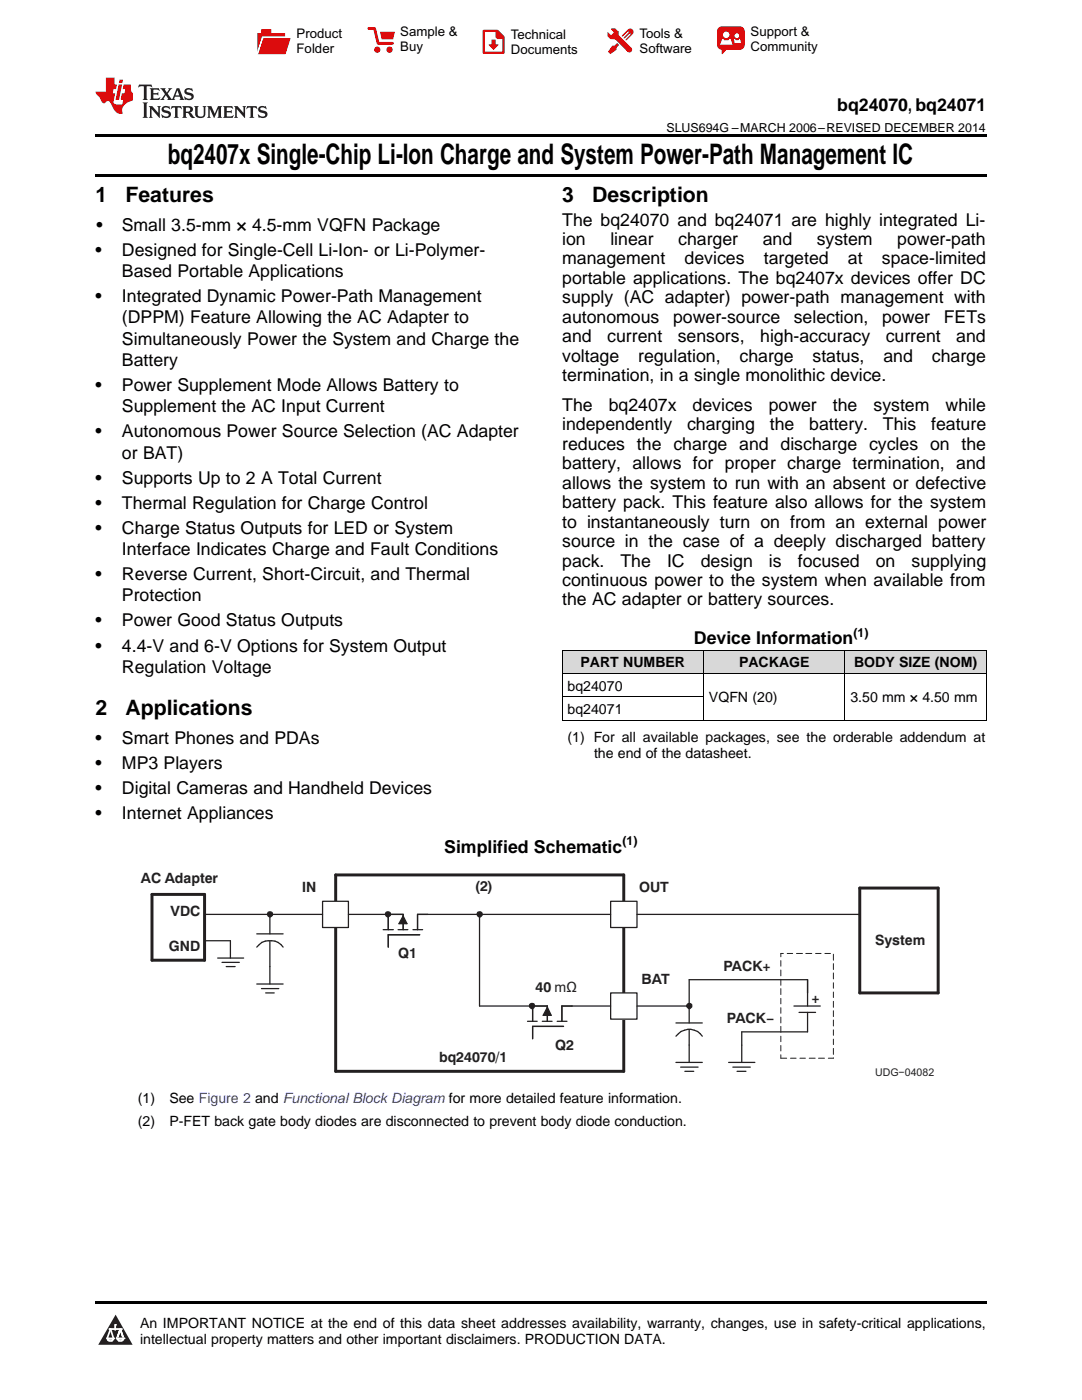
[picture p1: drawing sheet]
<svg xmlns="http://www.w3.org/2000/svg" width="216mm" height="279mm" viewBox="0 0 216 279" stroke-linecap="round" stroke-linejoin="round" font-family="sans-serif">
<defs><g id="words">
<text font-size="5.6" x="33.5" y="32.8">bq2407x Single-Chip Li-Ion Charge and System Power-Path Management IC</text>
<g font-size="4.2">
<text x="19" y="40.4">1</text>
<text x="25" y="40.4">Features</text>
<text x="112.2" y="40.4">3</text>
<text x="118.2" y="40.4">Description</text>
<text x="19" y="142.7">2</text>
<text x="25" y="142.7">Applications</text>
</g>
<g font-size="3.5">
<text x="167.1" y="22.2">bq24070, bq24071</text>
<text x="19.2" y="46.1">•</text>
<text x="24.3" y="46.1">Small 3.5-mm × 4.5-mm VQFN Package</text>
<text x="112.2" y="45">The bq24070 and bq24071 are highly integrated Li-</text>
<text x="19" y="51.1">•</text>
<text x="24.3" y="51.1">Designed for Single-Cell Li-Ion- or Li-Polymer-</text>
<text x="112.2" y="48.9">ion</text>
<text x="112.2" y="52.8">management</text>
<text x="121.8" y="48.9">linear</text>
<text x="135.3" y="48.9">charger</text>
<text x="136.6" y="52.8">devices</text>
<text x="152.2" y="48.9">and</text>
<text x="152.4" y="52.8">targeted</text>
<text x="163" y="48.9">system</text>
<text x="169.2" y="52.8">at</text>
<text x="176" y="52.8">space-limited</text>
<text x="179" y="48.9">power-path</text>
<text x="24.3" y="55.3">Based Portable Applications</text>
<text x="112.2" y="56.7">portable applications. The bq2407x devices offer DC</text>
<text x="19" y="60.3">•</text>
<text x="24.3" y="60.3">Integrated Dynamic Power-Path Management</text>
<text x="24.3" y="64.6">(DPPM) Feature Allowing the AC Adapter to</text>
<text x="112.2" y="60.5">supply (AC adapter) power-path management with</text>
<text x="112.2" y="64.4">autonomous</text>
<text x="134.3" y="64.4">power-source</text>
<text x="158.4" y="64.4">selection,</text>
<text x="176" y="64.4">power</text>
<text x="188.3" y="64.4">FETs</text>
<text x="24.3" y="68.8">Simultaneously Power the System and Charge the</text>
<text x="112.2" y="68.3">and</text>
<text x="121.2" y="68.3">current</text>
<text x="135.3" y="68.3">sensors,</text>
<text x="151.7" y="68.3">high-accuracy</text>
<text x="176.7" y="68.3">current</text>
<text x="190.8" y="68.3">and</text>
<text x="24.3" y="73">Battery</text>
<text x="112.2" y="72.2">voltage</text>
<text x="112.2" y="76.1">termination, in a single monolithic device.</text>
<text x="127.3" y="72.2">regulation,</text>
<text x="147.6" y="72.2">charge</text>
<text x="162.1" y="72.2">status,</text>
<text x="176.3" y="72.2">and</text>
<text x="185.9" y="72.2">charge</text>
<text x="19" y="78">•</text>
<text x="24.3" y="78">Power Supplement Mode Allows Battery to</text>
<text x="24.3" y="82.3">Supplement the AC Input Current</text>
<text x="112.2" y="82">The</text>
<text x="121.5" y="82">bq2407x</text>
<text x="138.2" y="82">devices</text>
<text x="153.4" y="82">power</text>
<text x="166.2" y="82">the</text>
<text x="174.3" y="82">system</text>
<text x="188.7" y="82">while</text>
<text x="19" y="87.3">•</text>
<text x="24.3" y="87.3">Autonomous Power Source Selection (AC Adapter</text>
<text x="112.2" y="85.9">independently</text>
<text x="112.2" y="89.8">reduces the charge and discharge cycles on the</text>
<text x="137.1" y="85.9">charging</text>
<text x="153.6" y="85.9">the</text>
<text x="161.5" y="85.9">battery.</text>
<text x="176.2" y="85.9">This</text>
<text x="185.8" y="85.9">feature</text>
<text x="24.3" y="91.5">or BAT)</text>
<text x="112.2" y="93.7">battery, allows for proper charge termination, and</text>
<text x="19" y="96.5">•</text>
<text x="19" y="101.5">•</text>
<text x="24.3" y="96.5">Supports Up to 2 A Total Current</text>
<text x="24.3" y="101.5">Thermal Regulation for Charge Control</text>
<text x="112.2" y="97.5">allows the system to run with an absent or defective</text>
<text x="112.2" y="101.4">battery pack. This feature also allows for the system</text>
<text x="19" y="106.5">•</text>
<text x="24.3" y="106.5">Charge Status Outputs for LED or System</text>
<text x="112.2" y="105.3">to instantaneously turn on from an external power</text>
<text x="24.3" y="110.8">Interface Indicates Charge and Fault Conditions</text>
<text x="112.2" y="109.2">source in the case of a deeply discharged battery</text>
<text x="112.2" y="113.1">pack.</text>
<text x="123.8" y="113.1">The</text>
<text x="133.1" y="113.1">IC</text>
<text x="139.8" y="113.1">design</text>
<text x="153.4" y="113.1">is</text>
<text x="159.2" y="113.1">focused</text>
<text x="174.8" y="113.1">on</text>
<text x="181.9" y="113.1">supplying</text>
<text x="19" y="115.8">•</text>
<text x="24.3" y="115.8">Reverse Current, Short-Circuit, and Thermal</text>
<text x="112.2" y="116.9">continuous power to the system when available from</text>
<text x="19" y="125">•</text>
<text x="24.3" y="120">Protection</text>
<text x="24.3" y="125">Power Good Status Outputs</text>
<text x="112.2" y="120.8">the AC adapter or battery sources.</text>
<text x="19" y="130">•</text>
<text x="24.3" y="130">4.4-V and 6-V Options for System Output</text>
<text x="138.5" y="128.6">Device Information</text>
<text x="24.3" y="134.3">Regulation Voltage</text>
<text x="19" y="148.4">•</text>
<text x="24.3" y="148.4">Smart Phones and PDAs</text>
<text x="19" y="153.4">•</text>
<text x="24.3" y="153.4">MP3 Players</text>
<text x="19" y="158.4">•</text>
<text x="24.3" y="158.4">Digital Cameras and Handheld Devices</text>
<text x="19" y="163.4">•</text>
<text x="24.3" y="163.4">Internet Appliances</text>
<text x="88.7" y="170.1">Simplified Schematic</text>
</g>
<g font-size="2.8">
<text x="113.2" y="137.9">bq24070</text>
<text x="115.8" y="133.2">PART NUMBER</text>
<text x="147.5" y="133.2">PACKAGE</text>
<text x="170.4" y="133.2">BODY SIZE (NOM)</text>
<text x="113.2" y="142.5">bq24071</text>
<text x="141.5" y="140.2">VQFN (20)</text>
<text x="169.7" y="140.2">3.50 mm × 4.50 mm</text>
<text x="113.2" y="148">(1) For all available packages, see the orderable addendum at</text>
<text x="118.5" y="151.2">the end of the datasheet.</text>
<text x="27.5" y="220.1">(1)</text>
<text x="33.8" y="220.1">See Figure 2 and Functional Block Diagram for more detailed feature information.</text>
<text x="27.5" y="224.7">(2)</text>
<text x="33.8" y="224.7">P-FET back gate body diodes are disconnected to prevent body diode conduction.</text>
<text x="27.9" y="265">An IMPORTANT NOTICE at the end of this data sheet addresses availability, warranty, changes, use in safety-critical applications,</text>
<text x="27.9" y="268.2">intellectual property matters and other important disclaimers. PRODUCTION DATA.</text>
</g>
<g font-size="2.8" fill="#231f20">
<text x="28.1" y="176.1">AC Adapter</text>
<text x="60.3" y="178.1">IN</text>
<text x="94.8" y="177.8">(2)</text>
<text x="127.5" y="178.1">OUT</text>
<text x="34" y="182.8">VDC</text>
<text x="33.7" y="189.8">GND</text>
<text x="79.4" y="191.2">Q1</text>
<text x="174.6" y="188.6">System</text>
<text x="106.9" y="197.9">40 mΩ</text>
<text x="128" y="196.4">BAT</text>
<text x="144.4" y="193.7">PACK+</text>
<text x="161.9" y="200.3">+</text>
<text x="110.7" y="209.5">Q2</text>
<text x="145" y="204.3">PACK−</text>
<text x="87.6" y="212">bq24070/1</text>
</g>
<g font-size="2.6">
<text x="59.2" y="7.6">Product</text>
<text x="59.2" y="10.6">Folder</text>
<text x="79.9" y="7.3">Sample &amp;</text>
<text x="79.9" y="10.2">Buy</text>
<text x="101.9" y="7.8">Technical</text>
<text x="101.9" y="10.8">Documents</text>
<text x="127.6" y="7.6">Tools &amp;</text>
<text x="127.6" y="10.6">Software</text>
<text x="149.8" y="7.2">Support &amp;</text>
<text x="149.8" y="10.2">Community</text>
</g>
<g font-size="2.5">
<text x="133" y="26.3">SLUS694G –MARCH 2006–REVISED DECEMBER 2014</text>
<text x="170.3" y="127.1">(1)</text>
<text x="124.2" y="168.7">(1)</text>
</g>
<text font-size="2.1" fill="#231f20" x="174.6" y="214.8">UDG−04082</text>
</g></defs>
<g fill="#d8d8d8">
<path d="M112.2 129.8h28.2v4.7h-28.2z"/>
<path d="M140.4 129.8h28.2v4.7h-28.2z"/>
<path d="M168.6 129.8h28.2v4.7h-28.2z"/>
</g>
<path d="M23.1 262.4l3.4 6h-6.9z" fill="#231f20"/>
<path d="M21.4 267.1h1.2l-.3 .5h-.3a.55 .55 0 0 1-.6-.5z" fill-rule="evenodd" fill="#fff"/>
<path d="M21.4 267.1h1.2l-.3 .5h-.3a.55 .55 0 0 1-.6-.5z" fill="none" stroke="#231f20" stroke-width=".34"/>
<path d="M21.4 267.1l1.2 .1-.3 .4h-.5z" fill="none" stroke="#fff" stroke-width=".34"/>
<path d="M23 265.3h.1" fill="none" stroke="#fff" stroke-width=".34"/>
<path d="M23 264.4v.9z" fill="#fff"/>
<path d="M23 264.4v.9z" fill="none" stroke="#fff" stroke-width=".34"/>
<circle cx="23" cy="264.4" r=".17" fill="#fff"/>
<path d="M21.9 265.2h.1" fill="none" stroke="#fff" stroke-width=".34"/>
<path d="M21.9 265.2h2.3z" fill="#fff"/>
<path d="M21.9 265.2h2.3z" fill="none" stroke="#fff" stroke-width=".34"/>
<circle cx="24.2" cy="265.2" r=".17" fill="#fff"/>
<path d="M23.3 267.1h.1" fill="none" stroke="#fff" stroke-width=".34"/>
<path d="M24 265.2l-.7 1.9z" fill="#fff"/>
<path d="M24 265.2l-.7 1.9z" fill="none" stroke="#fff" stroke-width=".34"/>
<path d="M24 265.2l.7 1.9z" fill="#fff"/>
<path d="M24 265.2l.7 1.9z" fill="none" stroke="#fff" stroke-width=".34"/>
<path d="M24.6 267.1h.1" fill="none" stroke="#fff" stroke-width=".34"/>
<circle cx="21.4" cy="267.1" r=".17" fill="#fff"/>
<path d="M22.1 265.2l-.7 1.9z" fill="#fff"/>
<path d="M22.1 265.2l-.7 1.9z" fill="none" stroke="#fff" stroke-width=".34"/>
<path d="M22.1 265.2l.5 1.9z" fill="#fff"/>
<path d="M22.1 265.2l.5 1.9z" fill="none" stroke="#fff" stroke-width=".34"/>
<circle cx="22.6" cy="267.1" r=".17" fill="#fff"/>
<path d="M23.4 267.1h1.3a.65 .65 0 0 1-.7 .5 .65 .65 0 0 1-.6-.5z" fill-rule="evenodd" fill="#fff"/>
<path d="M23.4 267.1h1.3a.65 .65 0 0 1-.7 .5 .65 .65 0 0 1-.6-.5z" fill="none" stroke="#231f20" stroke-width=".34"/>
<path d="M23.4 267.1h1.3l-.4 .5h-.6z" fill="none" stroke="#fff" stroke-width=".34"/>
<path d="M23.3 267.1h.1" fill="none" stroke="#fff" stroke-width=".34"/>
<circle cx="24.7" cy="267.1" r=".17" fill="#fff"/>
<path d="M19 259.7h177.8v.5h-177.8z" fill="#000"/>
<path d="M67 174.6h57.5v39.2h-57.5z" fill="none" stroke="#231f20" stroke-width=".59"/>
<path d="M64.4 179.9h5.1v5.2h-5.1z" fill-rule="evenodd" fill="#fff"/>
<path d="M64.4 179.9h5.1v5.2h-5.1z" fill="none" stroke="#231f20" stroke-width=".25"/>
<path d="M121.8 179.9h5.3v5.2h-5.3z" fill-rule="evenodd" fill="#fff"/>
<path d="M121.8 179.9h5.3v5.2h-5.3z" fill="none" stroke="#231f20" stroke-width=".25"/>
<path d="M121.8 198.2h5.3v5.2h-5.3z" fill-rule="evenodd" fill="#fff"/>
<path d="M40.8 182.5h13.1M121.8 198.2h5.3v5.2h-5.3z" fill="none" stroke="#231f20" stroke-width=".25"/>
<path d="M137.1 200.5a.54 .54 0 0 1 .9 0v.5l-.3 .3h-.3l-.3-.3z" fill-rule="evenodd" fill="#231f20"/>
<g fill="none" stroke="#231f20" stroke-width=".25">
<path d="M127.1 182.5h44.5M161.1 195.5h-23.6v8.7M127.1 200.8h10.4M134.9 204.2h5.2M134.9 206.8a3.2 3.2 0 0 1 5.2 0M134.9 212h5.2M135.8 213h3.5M136.7 213.8h1.7M137.1 200.5a.54 .54 0 0 1 .9 0v.5l-.3 .3h-.3l-.3-.3zM137.5 205.4v6.6M145.4 212h5.2M146.2 213h3.5"/>
<path d="M147.1 213.8h1.7M148 208.6v3.4"/>
</g>
<g fill="none" stroke="#231f20" stroke-width=".2">
<path d="M155.8 191.7v1.1M155.8 193.6v1.2M155.8 195.4v1.2M155.8 197.3v1.2M155.8 199.3v1M156.3 190.3h-.5v.6M157.1 190.3h1.1M158.9 190.3h1.2M160.8 190.3h1.2M162.7 190.3h1.1M164.6 190.3h1.1M166.3 190.4v1.2"/>
<path d="M166.3 192.3v1.2M166.3 194.2v1.2M166.3 196.1v1.1M166.3 198v1.1M166.3 199.8v1.2M155.8 210.5v.7h1.2M155.8 201.1v1.1M155.8 203v1.2M155.8 204.8v1.2M155.8 206.8v1.1M155.8 208.6v1.1M157.7 211.2h1.2"/>
<path d="M159.6 211.2h1.1M161.5 211.2h1.2M163.3 211.2h1.2M166.3 211.1l-1 .1M166.3 201.7v1.2M166.3 203.6v1.2M166.3 205.5v1.1M166.3 207.4v1.1M166.3 209.2v1.2"/>
</g>
<path d="M171.6 177.2h15.6v21h-15.6z" fill="none" stroke="#231f20" stroke-width=".59"/>
<path d="M53.5 182.1a.64 .64 0 0 1 .9 .1v.5l-.6 .3-.5-.5z" fill-rule="evenodd" fill="#231f20"/>
<g fill="none" stroke="#231f20" stroke-width=".25">
<path d="M40.8 187.7h5.2v3.5M43.4 191.2h5.2M44.3 192.1h3.5M45.1 192.9h1.8M51.2 186.4h5.3M51.2 189a3.3 3.3 0 0 1 5.3 0M53.5 182.1a.64 .64 0 0 1 .9 .1v.5l-.6 .3-.5-.5zM53.9 187.7v5.2M64.4 182.5h-10.5v3.9M161.1 195.5v5.3M158.4 200.8h5.3M159.4 202h3.3"/>
<path d="M161.1 202v3.9h-13.1v2.7"/>
</g>
<path d="M30.3 178.5h10.5v13.1h-10.5z" fill="none" stroke="#231f20" stroke-width=".59"/>
<path d="M95.4 182.1a.59 .59 0 0 1 .8 .1v.5l-.3 .3h-.3l-.4-.5z" fill-rule="evenodd" fill="#231f20"/>
<path d="M51.2 196.4h5.3M52.2 197.3h3.4M53 198.2h1.7M53.9 192.9v3.5M69.5 182.5h8M85.3 182.5h36.5M95.4 182.1a.59 .59 0 0 1 .8 .1v.5l-.3 .3h-.3l-.4-.5zM95.7 182.5v18.3h10.6M114.1 200.8h7.7" fill="none" stroke="#231f20" stroke-width=".25"/>
<path d="M77.1 182.1a.65 .65 0 0 1 .8 .1v.5l-.6 .3-.4-.5z" fill-rule="evenodd" fill="#231f20"/>
<path d="M77.1 182.1a.65 .65 0 0 1 .8 .1v.5l-.6 .3-.4-.5z" fill="none" stroke="#231f20" stroke-width=".25"/>
<path d="M105.7 200.5a.54 .54 0 0 1 .6-.2 .54 .54 0 0 1 .4 .5l-.2 .3-.5 .2-.3-.3z" fill-rule="evenodd" fill="#231f20"/>
<path d="M105.7 200.5a.54 .54 0 0 1 .6-.2 .54 .54 0 0 1 .4 .5l-.2 .3-.5 .2-.3-.3z" fill="none" stroke="#231f20" stroke-width=".25"/>
<path d="M109.2 201l.8 1.6h-1.6z" fill="#231f20"/>
<path d="M105.3 203.8h1.9M106.3 203.8v-3h2.9v3M108.2 203.8h2M109.2 201l.8 1.6h-1.6zM111.2 203.8h1.9M112.4 204.8h-6.1v2.5M114.1 200.8h-2v3" fill="none" stroke="#231f20" stroke-width=".25"/>
<path d="M80.4 182.8l.8 1.5h-1.6z" fill="#231f20"/>
<path d="M76.5 185.5h2M77.5 185.5v-3h2.9v3M79.4 185.5h2M80.4 182.8l.8 1.5h-1.6zM82.4 185.5h1.9M83.7 186.6h-6.2v2.4M85.3 182.5h-2v3" fill="none" stroke="#231f20" stroke-width=".25"/>
<path d="M112.2 139.1h28.2M112.2 134.4h84.6M112.2 129.8h84.6M112.2 129.8v14M140.4 129.8v14M168.6 129.8v14M196.8 129.8v14M112.2 143.7h84.6" fill="none" stroke="#000" stroke-width=".2"/>
<path d="M19 34.8h177.8v.5h-177.8zM19 26.8h177.8v.6h-177.8zM112.2 143.8h.1zM168.5 143.8h.1zM196.7 143.8h.1z" fill="#000"/>
<path d="M27.7 16.9l-.1 .6 .6-.3h.5v.2v2.2l-.2 .4h1l-.2-.4v-2.2v-.2h.5l.6 .3-.2-.6zM29.9 17.6l.2 .4v1.6l-.2 .4h1.9l.1-.6a1.09 1.09 0 0 1-1.3 .1v-.6h.6l.4 .2v-.7l-.2 .2h-.8v-.6l.2-.1a1.01 1.01 0 0 1 1 .3l-.1-.6zM32 17.6l.9 1.2-1 1.2h.9l-.2-.3 .5-.7 .5 .7-.3 .3h1.7l-.2-.3 .1-.4h1l.1 .4-.2 .3h1l-.3-.4-.7-2h-.5l-1 2.2-.8-1.1 .9-1.1h-.9l.2 .2-.4 .7-.4-.7 .2-.2zM35.4 18l.4 1h-.8zM37 17.7a.66 .66 0 0 0-.2 .8 .66 .66 0 0 0 .6 .4l.7 .2 .1 .2a.8 .8 0 0 1-.7 .4 .8 .8 0 0 1-.7-.5l.1 .8 .2-.2a.94 .94 0 0 0 1.1 .1 .94 .94 0 0 0 .4-.9 1.48 1.48 0 0 0-1.3-.6v-.4a1.1 1.1 0 0 1 1.2 .2l-.2-.6-.2 .1-.5-.1zM28.5 20.4l.2 .4v2.3l-.2 .4h1l-.2-.4v-2.3l.2-.4zM29.7 21.2l.2 .4v1.5l-.2 .4h.8l-.3-.4 .1-1.3 1.6 1.8v-2l.2-.4h-.7l.2 .2v1.1l-1.2-1.3zM32.5 21.3a.66 .66 0 0 0-.2 .8 .66 .66 0 0 0 .6 .4l.6 .2 .2 .2a.8 .8 0 0 1-.8 .4 .8 .8 0 0 1-.7-.5l.2 .7 .2-.1a.94 .94 0 0 0 1 .1 .94 .94 0 0 0 .5-1 1.47 1.47 0 0 0-1.3-.6l-.1-.3a1.1 1.1 0 0 1 1.3 .2l-.2-.6-.2 .1-.5-.2zM34.3 21.2l-.2 .6a.64 .64 0 0 1 .8-.3v1.6l-.2 .4h1l-.3-.4 .1-1.6a.66 .66 0 0 1 .8 .3l-.2-.6zM36.3 21.2l.3 .4v1.5l-.3 .4h1l-.2-.2v-.7h.5l.1 .1a.8 .8 0 0 0 1.2 .7l-1-1a.62 .62 0 0 0 .6-.5 .62 .62 0 0 0-.6-.7zM37.1 21.5h.1a.48 .48 0 0 1 .6 0 .48 .48 0 0 1 .1 .6l-.2 .1-.6 .1zM38.7 21.2l.2 .2a2.29 2.29 0 0 0 .4 2 1.05 1.05 0 0 0 1.7-.7v-1.3l.2-.2h-.8l.2 .4v1.1a.61 .61 0 0 1-.6 .6 .61 .61 0 0 1-.6-.6v-1.1l.3-.4zM41.3 21.2l.3 .4v1.5l-.3 .4h.8l-.2-.4v-1.4l.8 1.9 .9-1.9v1.4l-.2 .4h.9l-.2-.4v-1.5l.2-.4h-.8l-.7 1.5-.6-1.5zM44.5 21.2l.2 .4v1.5l-.2 .4h1.9l.2-.6a1.1 1.1 0 0 1-1.4 .2v-.7h.6l.4 .2v-.6l-.2 .1-.8 .1v-.6l.2-.1a1.02 1.02 0 0 1 1.1 .2l-.2-.5zM46.7 21.2l.2 .4v1.5l-.2 .4h.8l-.3-.4 .1-1.3 1.6 1.8v-2l.2-.4h-.7l.2 .2v1.1l-1.2-1.3zM49.3 21.2l-.1 .6a.64 .64 0 0 1 .8-.3v1.6l-.3 .4h1l-.2-.4v-1.6a.66 .66 0 0 1 .8 .3l-.1-.6zM51.7 21.3a.66 .66 0 0 0-.2 .7 .66 .66 0 0 0 .7 .5l.6 .2 .1 .2a.8 .8 0 0 1-.7 .4 .8 .8 0 0 1-.7-.5l.1 .7 .2-.1a.94 .94 0 0 0 1.1 .1 .94 .94 0 0 0 .4-1 1.48 1.48 0 0 0-1.2-.6l-.1-.3a1.1 1.1 0 0 1 1.2 .2l-.2-.6-.1 .1-.6-.2z" fill="#231f20"/>
<path d="M21.1 15.5v2.8h-2v.4l.9 .9a.96 .96 0 0 0 1 1 .59 .59 0 0 1 .5-.4 .59 .59 0 0 1 .5 .3l.4 .8a1.61 1.61 0 0 0 2.1 1.3 1.63 1.63 0 0 1 1.1-2.2l.9-.3v-1.5a1.6 1.6 0 0 1-.4-1.7h-1.4l-.2 .9h.5l-.2 .8h-.5l-.2 1v.3h.5l-.2 .9h-.7a.74 .74 0 0 1-1-.6l.3-1.6h-.5l.2-.8h.5l.1-.9h-.4v-1.4zM23.7 16.9l-.7 3h.8l.6-3zM23.8 15.9l-.1 .7h.7l.2-.7z" fill="#ee1d23"/>
<g fill="#d60000">
<path d="M52.1 5.8h2v.8h2.8v4.2h-5.5v-4.2h.7z" fill-rule="evenodd"/>
<path d="M52.4 7.5h5.6l-1 3.3h-5.6z" fill-rule="evenodd"/>
</g>
<path d="M52.4 7.4h5.7l-.1 .1h-5.5l-1.1 3.3z" fill-rule="evenodd" fill="#fff"/>
<path d="M52.4 7.4h5.7l-.1 .1h-5.5l-1.1 3.3z" fill="none" stroke="#fff" stroke-width=".2"/>
<path d="M73.6 5.7h1.1l.7 2.9h2.9" fill="none" stroke="#d60000" stroke-width=".55"/>
<g fill="#d60000">
<path d="M75.8 6.3h3l-.4 1.6h-2.2z" fill-rule="evenodd"/>
<circle cx="75.3" cy="9.9" r=".62"/>
<circle cx="77.7" cy="9.9" r=".62"/>
</g>
<path d="M96.5 6.2h2.7l1.3 1.2v3.1h-4z" fill="none" stroke="#d60000" stroke-width=".44"/>
<g fill="#d60000">
<path d="M98.1 7.9h.8v1h.5l-.9 1.1-1-1v-.1h.6z" fill-rule="evenodd"/>
<path d="M98.9 6.2h.3l1.3 1.2v.4h-1.3l-.3-.4z" fill-rule="evenodd"/>
<path d="M121.9 5.7h.8l.7 .6 .1 .7 2.5 2.5-.8 .8-2.3-2.3-1.1-.2-.6-.6v-.8l.7 .6 .5-.4v-.2l-.5-.5z" fill-rule="evenodd"/>
<path d="M122.2 9.1h.4l.5-.5 .4 .4-.5 .5v.4l-1.2 .9-.5-.5z" fill-rule="evenodd"/>
<path d="M125.3 5.9a.67 .67 0 0 1 .9 0 .67 .67 0 0 1 0 .9z" fill-rule="evenodd"/>
<path d="M125.3 5.9l.9 .9-1.2 1.2h-.2v-.2l1-.9v-.2h-.2l-.9 1h-.2v-.2l.9-1 .1-.2h-.3l-.9 1h-.2v-.2z" fill-rule="evenodd"/>
<circle cx="125.6" cy="9.9" r=".54"/>
</g>
<path d="M123.3 6.3v.7" fill="none" stroke="#d60000" stroke-width=".2"/>
<g fill="#d60000">
<path d="M143.4 5.5l.6-.2h3.6a.95 .95 0 0 1 1 .9v2.8a.95 .95 0 0 1-1 .9h-3.6a.95 .95 0 0 1-.9-.9v-2.8z" fill-rule="evenodd"/>
<path d="M144 9.9h.9l-.7 .9h-.2z" fill-rule="evenodd"/>
</g>
<g fill="#fff">
<path d="M146.6 8.6h1.3z"/>
<path d="M144.1 7.8h.3l.1 .2h.8l.2-.2h.3l.4 1.1h-2.5z" fill-rule="evenodd"/>
<path d="M146.4 7.8h.3l.1 .2h.5l.2-.2h.2l.2 .8h-1.3z" fill-rule="evenodd"/>
<circle cx="144.9" cy="6.9" r=".65"/>
<circle cx="147" cy="7.1" r=".48"/>
</g>
<use href="#words"/>
</svg>
